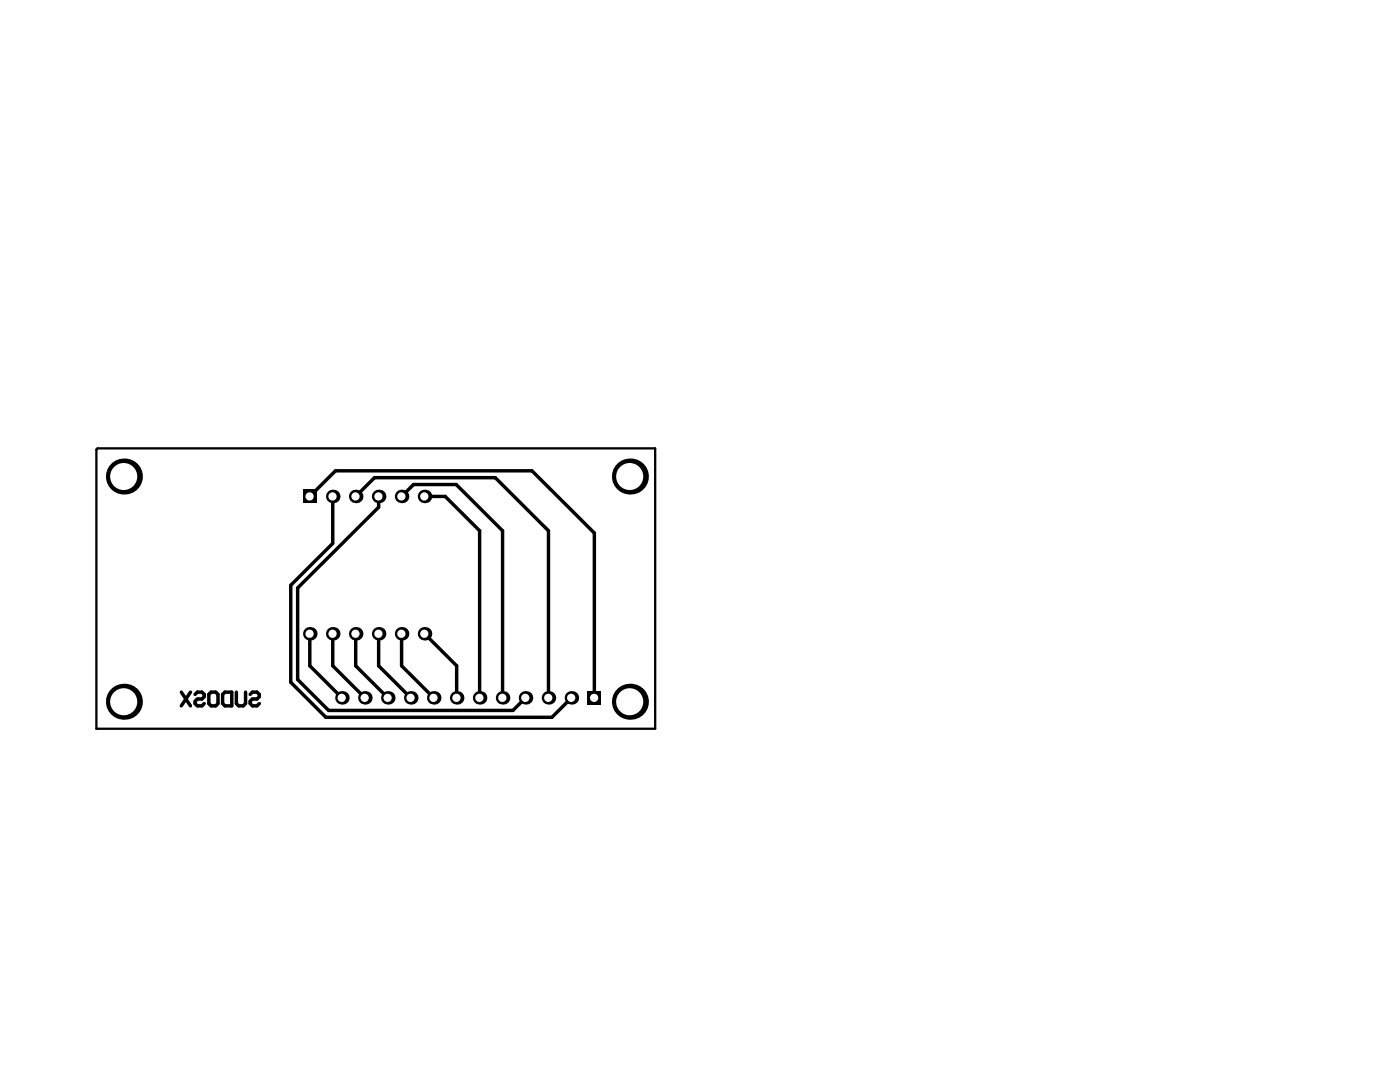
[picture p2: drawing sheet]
<svg xmlns="http://www.w3.org/2000/svg" width="279mm" height="216mm" viewBox="0 0 279 216" stroke-linecap="round" stroke-linejoin="round" font-family="sans-serif">
<path d="M19.2 89.7l.3-.2h111.3v55.9h-111.6z" fill="none" stroke="#000" stroke-width=".46"/>
<g fill="none" stroke="#000" stroke-width=".69">
<path d="M61.8 99.1l5.2-5.2h39.2l12.4 12.5v32.8M66.4 99.1v9.3l-8.4 8.4v19.3l7 7h45.1l3.9-3.9M71 99.1l3.7-3.8h24.1l10.7 10.6v33.3M75.6 99.1v2.1l-16.2 16.1v18.3l6.2 6.2h36.8l2.5-2.6M80.1 99.1l2.4-2.4h8.5l9.3 9.2v33.3M84.7 99.1h4.1l6.9 6.8v33.3M36.2 138.1l1.8 2.7M38 138.1l-1.8 2.7M38.9 138.6l.5-.5h.9l.5 .5v.4l-.5 .5h-.9l-.5 .4v.5l.5 .4h.9l.5-.4M41.7 138.6l.4-.5h1l.4 .5v1.8l-.4 .4h-1l-.4-.4zM44.4 138.6l.5-.5h1.4v2.7h-1.4l-.5-.4zM47.2 138.1v2.3l.4 .4h.9l.5-.4v-2.3"/>
<path d="M49.9 138.6l.5-.5h.9l.5 .5v.4l-.5 .5h-.9l-.5 .4v.5l.5 .4h.9l.5-.4M61.8 126.5v6.4l6.4 6.3M66.4 126.5v6.4l6.4 6.3M71 126.5v6.4l6.4 6.3M75.6 126.5v6.4l6.4 6.3M80.1 126.5v6.4l6.5 6.3M84.7 126.5l6.4 6.4v6.3"/>
</g>
<circle cx="75.6" cy="99.1" r="1.35" fill="#000"/>
<circle cx="75.5" cy="99.1" r=".82" fill="#fff"/>
<circle cx="104.9" cy="139.2" r="1.35" fill="#000"/>
<circle cx="104.8" cy="139.2" r=".82" fill="#fff"/>
<circle cx="86.6" cy="139.2" r="1.35" fill="#000"/>
<circle cx="86.5" cy="139.2" r=".82" fill="#fff"/>
<circle cx="75.6" cy="126.5" r="1.35" fill="#000"/>
<circle cx="75.5" cy="126.5" r=".82" fill="#fff"/>
<circle cx="68.2" cy="139.2" r="1.35" fill="#000"/>
<circle cx="68.2" cy="139.2" r=".82" fill="#fff"/>
<circle cx="84.7" cy="99.1" r="1.35" fill="#000"/>
<circle cx="84.7" cy="99.1" r=".82" fill="#fff"/>
<circle cx="80.1" cy="99.1" r="1.35" fill="#000"/>
<circle cx="80.1" cy="99.1" r=".82" fill="#fff"/>
<circle cx="66.4" cy="99.1" r="1.35" fill="#000"/>
<circle cx="66.4" cy="99.1" r=".82" fill="#fff"/>
<path d="M60.5 97.7h2.7v2.7h-2.7z" fill-rule="evenodd" fill="#000"/>
<circle cx="61.8" cy="99.1" r=".82" fill="#fff"/>
<path d="M117.2 137.9h2.8v2.7h-2.8z" fill-rule="evenodd" fill="#000"/>
<circle cx="118.6" cy="139.2" r=".82" fill="#fff"/>
<circle cx="125.7" cy="140" r="3.6" fill="#000"/>
<circle cx="125.7" cy="140" r="2.7" fill="#fff"/>
<circle cx="125.7" cy="95.1" r="3.6" fill="#000"/>
<circle cx="125.7" cy="95.1" r="2.7" fill="#fff"/>
<circle cx="114" cy="139.2" r="1.35" fill="#000"/>
<circle cx="114" cy="139.2" r=".82" fill="#fff"/>
<circle cx="109.5" cy="139.2" r="1.35" fill="#000"/>
<circle cx="109.4" cy="139.2" r=".82" fill="#fff"/>
<circle cx="95.7" cy="139.2" r="1.35" fill="#000"/>
<circle cx="95.7" cy="139.2" r=".82" fill="#fff"/>
<circle cx="91.1" cy="139.2" r="1.35" fill="#000"/>
<circle cx="91.1" cy="139.2" r=".82" fill="#fff"/>
<circle cx="82" cy="139.2" r="1.35" fill="#000"/>
<circle cx="81.9" cy="139.2" r=".82" fill="#fff"/>
<circle cx="77.4" cy="139.2" r="1.35" fill="#000"/>
<circle cx="77.4" cy="139.2" r=".82" fill="#fff"/>
<circle cx="84.7" cy="126.5" r="1.35" fill="#000"/>
<circle cx="84.7" cy="126.5" r=".82" fill="#fff"/>
<circle cx="80.1" cy="126.5" r="1.35" fill="#000"/>
<circle cx="80.1" cy="126.5" r=".82" fill="#fff"/>
<circle cx="66.4" cy="126.5" r="1.35" fill="#000"/>
<circle cx="66.4" cy="126.5" r=".82" fill="#fff"/>
<circle cx="61.8" cy="126.5" r="1.35" fill="#000"/>
<circle cx="61.8" cy="126.5" r=".82" fill="#fff"/>
<circle cx="71" cy="99.1" r="1.35" fill="#000"/>
<circle cx="70.9" cy="99.1" r=".82" fill="#fff"/>
<circle cx="100.3" cy="139.2" r="1.35" fill="#000"/>
<circle cx="100.3" cy="139.2" r=".82" fill="#fff"/>
<circle cx="72.8" cy="139.2" r="1.35" fill="#000"/>
<circle cx="72.8" cy="139.2" r=".82" fill="#fff"/>
<circle cx="71" cy="126.5" r="1.35" fill="#000"/>
<circle cx="70.9" cy="126.5" r=".82" fill="#fff"/>
<circle cx="24.7" cy="140" r="3.6" fill="#000"/>
<circle cx="24.7" cy="140" r="2.7" fill="#fff"/>
<circle cx="24.7" cy="95.1" r="3.6" fill="#000"/>
<circle cx="24.7" cy="95.1" r="2.7" fill="#fff"/>
</svg>
